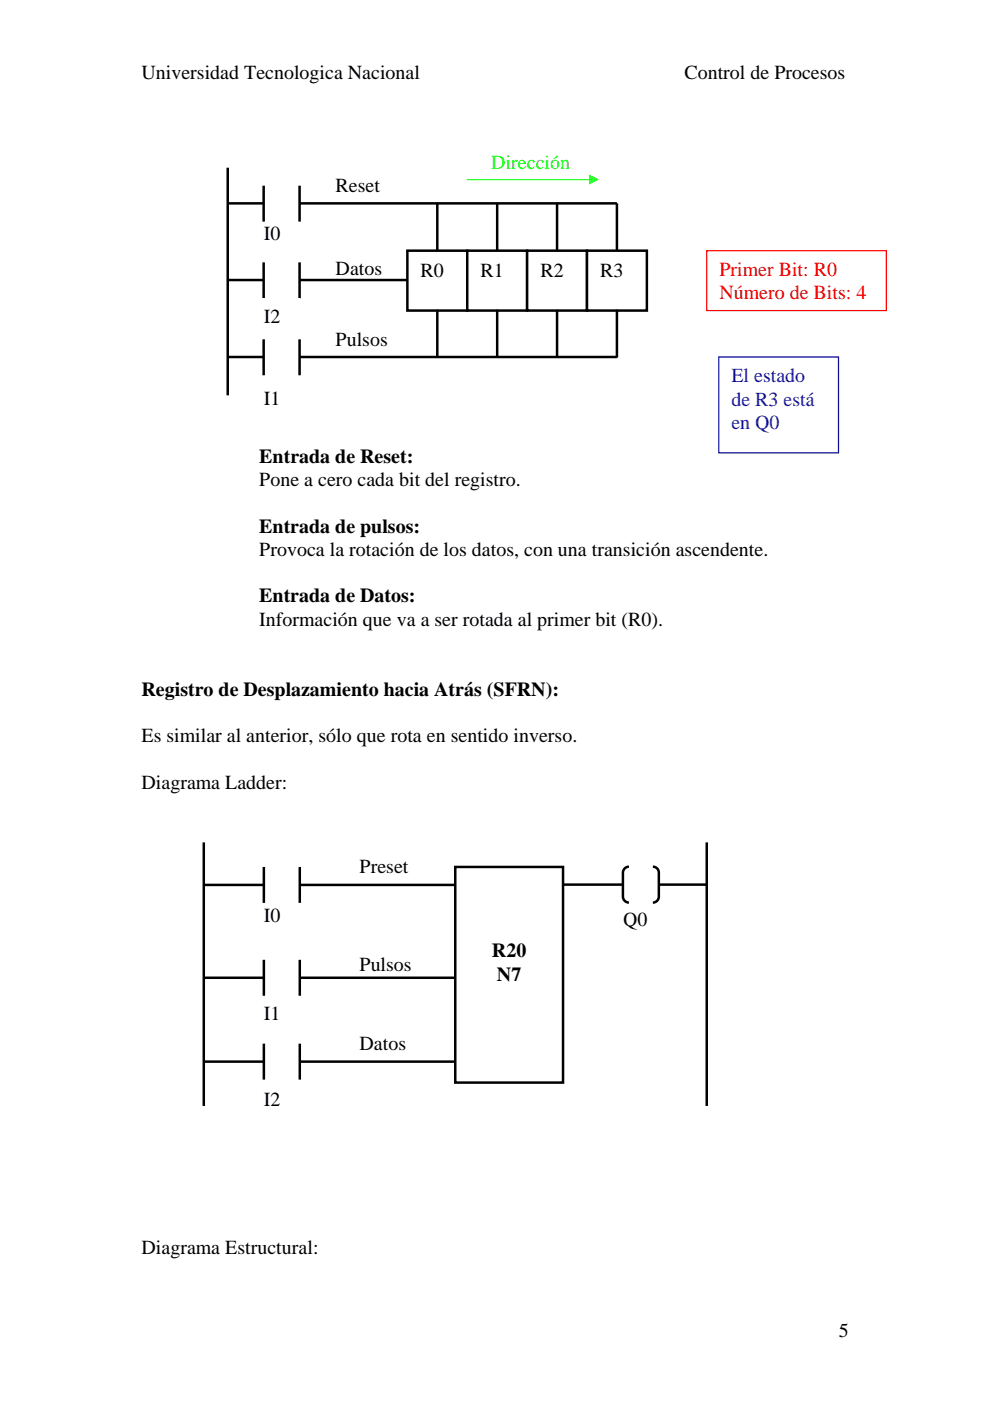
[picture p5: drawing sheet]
<svg xmlns="http://www.w3.org/2000/svg" width="210mm" height="297mm" viewBox="0 0 210 297" stroke-linecap="round" stroke-linejoin="round" font-family="sans-serif">
<defs><g id="words">
<g font-size="4.2">
<text x="30" y="16.7">Universidad Tecnologica Nacional</text>
<text x="145.2" y="16.7">Control de Procesos</text>
<text x="71.2" y="40.8">Reset</text>
<text x="55.9" y="50.8">I0</text>
<text x="71.2" y="58.4">Datos</text>
<text x="89.2" y="58.7">R0</text>
<text x="101.9" y="58.7">R1</text>
<text x="114.6" y="58.7">R2</text>
<text x="127.3" y="58.7">R3</text>
<text x="55.9" y="68.4">I2</text>
<text x="71.2" y="73.4">Pulsos</text>
<text x="55.9" y="86">I1</text>
<text x="55" y="98.1">Entrada de Reset:</text>
<text x="55" y="103">Pone a cero cada bit del registro.</text>
<text x="55" y="112.9">Entrada de pulsos:</text>
<text x="55" y="117.8">Provoca la rotación de los datos, con una transición ascendente.</text>
<text x="55" y="127.7">Entrada de Datos:</text>
<text x="55" y="132.6">Información que va a ser rotada al primer bit (R0).</text>
<text x="30" y="147.5">Registro de Desplazamiento hacia Atrás (SFRN):</text>
<text x="30" y="157.3">Es similar al anterior, sólo que rota en sentido inverso.</text>
<text x="30" y="167.2">Diagrama Ladder:</text>
<text x="76.3" y="185.1">Preset</text>
<text x="55.9" y="195.5">I0</text>
<text x="132.1" y="196.3">Q0</text>
<text x="104.4" y="203">R20</text>
<text x="76.3" y="206">Pulsos</text>
<text x="105.4" y="207.9">N7</text>
<text x="55.9" y="216.4">I1</text>
<text x="76.3" y="222.7">Datos</text>
<text x="55.9" y="234.4">I2</text>
<text x="30" y="265.8">Diagrama Estructural:</text>
<text x="177.9" y="283.4">5</text>
</g>
<text font-size="4.2" fill="#0f0" x="104.2" y="35.8">Dirección</text>
<g font-size="4.2" fill="#f00">
<text x="152.6" y="58.5">Primer Bit: R0</text>
<text x="152.6" y="63.5">Número de Bits: 4</text>
</g>
<g font-size="4.2" fill="#00f">
<text x="155.1" y="81.1">El estado</text>
<text x="155.1" y="86">de R3 está</text>
<text x="155.1" y="91">en Q0</text>
</g>
</g></defs>
<path d="M86.4 53.1h12.7v12.7h-12.7z" fill="none" stroke="#000" stroke-width=".53"/>
<path d="M99.1 53.1h12.7v12.7h-12.7z" fill="#fff"/>
<path d="M99.1 53.1h12.7v12.7h-12.7z" fill="none" stroke="#000" stroke-width=".53"/>
<path d="M111.8 53.1h12.7v12.7h-12.7z" fill="#fff"/>
<path d="M111.8 53.1h12.7v12.7h-12.7z" fill="none" stroke="#000" stroke-width=".53"/>
<path d="M124.5 53.1h12.7v12.7h-12.7z" fill="#fff"/>
<g fill="none" stroke="#000" stroke-width=".53">
<path d="M55.9 39.4v7.6M63.5 39.4v7.6M55.9 55.6v7.6M63.5 43.1h67.4v10.2M63.5 59.4h22.9M63.5 55.6v7.6M92.8 43.1v10.2M105.5 43.1v10.2M118.2 43.1v10.2M124.5 53.1h12.7v12.7h-12.7zM55.9 71.9v7.7M63.5 75.7h67.4"/>
<path d="M63.5 71.9v7.7M92.8 65.7v10.1M105.5 65.7v10.1M118.2 65.7v10.1M130.9 65.7v10.1"/>
</g>
<path d="M99 38h26.3l.1 .1-.1 .1h-26.2zM124.9 37l2.1 1.1-2.1 1.1z" fill="#0f0"/>
<path d="M48.3 35.6v48.2M48.3 43.1h7.6M48.3 59.4h7.6M48.3 75.7h7.6" fill="none" stroke="#000" stroke-width=".53"/>
<g fill="#fff">
<path d="M53.4 63.2h10.2v7.6h-10.2z"/>
<path d="M53.4 80.7h10.2v7.6h-10.2z"/>
<path d="M149.9 53.1h38.1v12.7h-38.1z"/>
</g>
<path d="M149.9 53.1h38.1v12.7h-38.1z" fill="none" stroke="#f00" stroke-width=".26"/>
<g fill="#fff">
<path d="M76.3 218.7h12.7v7.7h-12.7z"/>
<path d="M76.3 202h17.7v7.6h-17.7z"/>
<path d="M76.3 181.1h17.7v10.2h-17.7z"/>
<path d="M55.9 212.4h10.2v7.6h-10.2z"/>
</g>
<path d="M43.2 178.6v55.9M149.9 178.6v55.9M43.2 187.6h12.7M63.5 187.6h33.1M43.2 207.3h12.7M63.5 207.3h33.1" fill="none" stroke="#000" stroke-width=".53"/>
<path d="M55.9 191.6h10.2v7.6h-10.2z" fill="#fff"/>
<path d="M43.2 225.1h12.7M63.5 225.1h33.1" fill="none" stroke="#000" stroke-width=".53"/>
<path d="M96.6 183.8h22.8v45.7h-22.8z" fill="#fff"/>
<path d="M96.6 183.8h22.8v45.7h-22.8z" fill="none" stroke="#000" stroke-width=".53"/>
<path d="M55.9 230.4h10.2v7.7h-10.2z" fill="#fff"/>
<path d="M56 183.8v7.6M63.6 183.8v7.6M56 203.5v7.6M63.6 203.5v7.6M56 221.3v7.6M63.6 221.3v7.6" fill="none" stroke="#000" stroke-width=".53"/>
<path d="M152.5 75.7h25.4v20.3h-25.4z" fill="#fff"/>
<path d="M152.4 75.7h25.4v20.3h-25.4z" fill="none" stroke="#00f" stroke-width=".26"/>
<path d="M132.1 192.3h10.2v7.6h-10.2z" fill="#fff"/>
<path d="M119.5 187.6h12.7M133.4 183.7a1.27 1.27 0 0 0-1.3 1.3v5.1a1.27 1.27 0 0 0 1.3 1.3M138.5 183.7a1.26 1.26 0 0 1 1.2 1.3v5.1a1.26 1.26 0 0 1-1.2 1.3M139.7 187.6h10.2" fill="none" stroke="#000" stroke-width=".53"/>
<use href="#words"/>
</svg>
